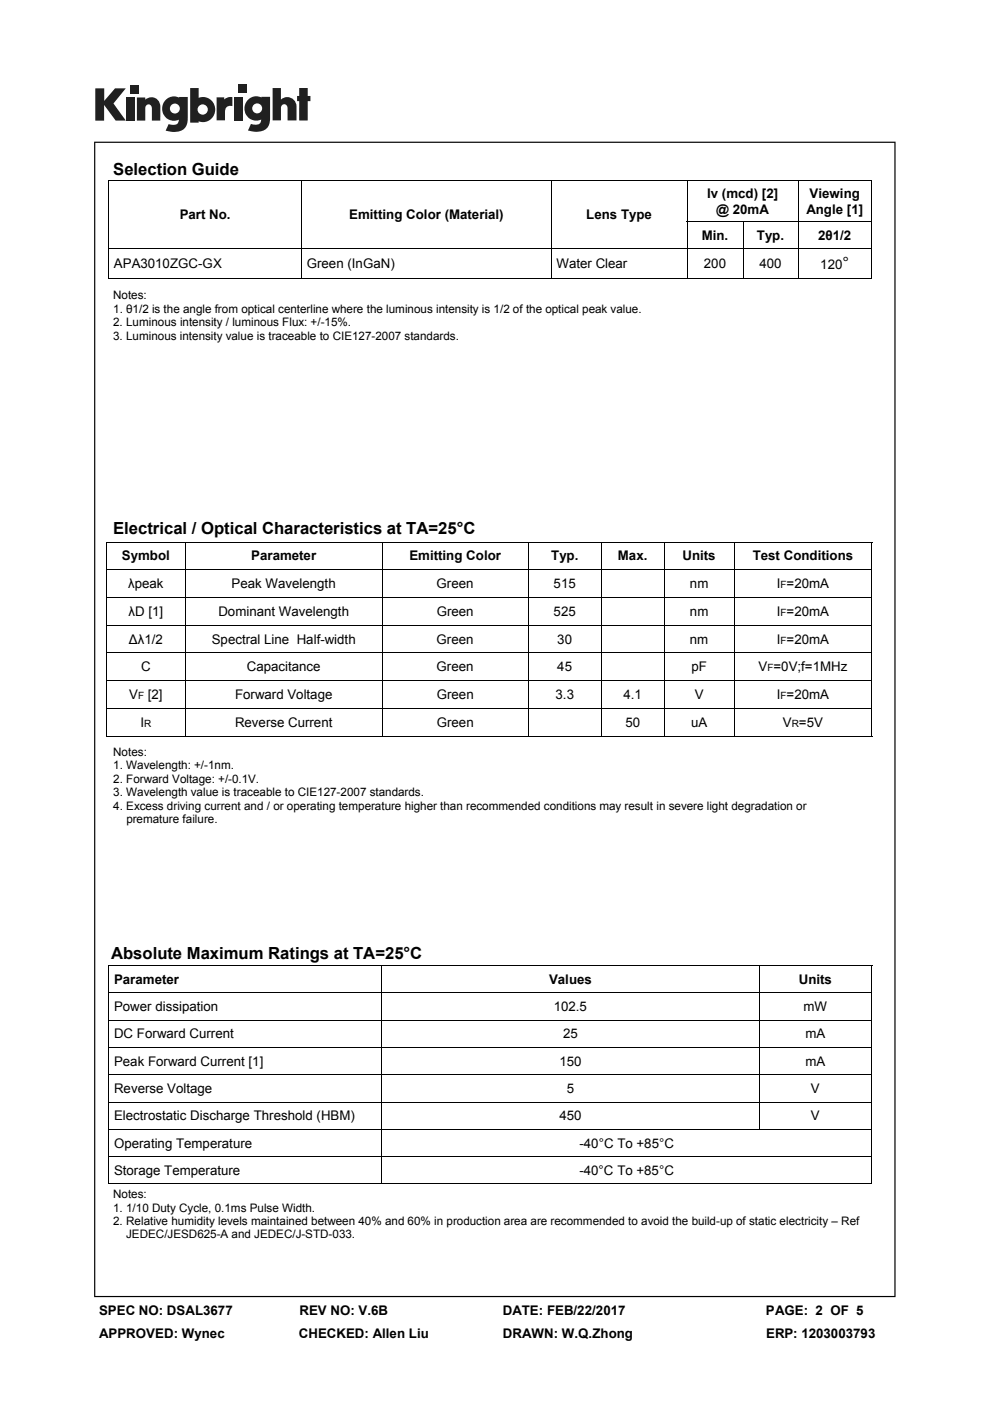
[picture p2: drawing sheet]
<svg xmlns="http://www.w3.org/2000/svg" width="210mm" height="297mm" viewBox="0 0 210 297" stroke-linecap="round" stroke-linejoin="round" font-family="sans-serif">
<defs><g id="words">
<g font-size="3.5">
<text x="24" y="37.1">Selection Guide</text>
<text x="178.7" y="57.1">°</text>
<text x="24" y="113.3">Electrical / Optical Characteristics at TA=25°C</text>
<text x="23.6" y="203.3">Absolute Maximum Ratings at TA=25°C</text>
</g>
<g font-size="2.8">
<text x="38.1" y="46.5">Part No.</text>
<text x="74.1" y="46.5">Emitting Color (Material)</text>
<text x="124.4" y="46.5">Lens Type</text>
<text x="150" y="42.1">Iv (mcd) [2]</text>
<text x="151.9" y="45.3">@ 20mA</text>
<text x="171" y="45.3">Angle [1]</text>
<text x="171.7" y="42.1">Viewing</text>
<text x="148.8" y="50.9">Min.</text>
<text x="160.5" y="50.9">Typ.</text>
<text x="173.5" y="50.9">2θ1/2</text>
<text x="24.2" y="56.8">APA3010ZGC-GX</text>
<text x="65.1" y="56.8">Green (InGaN)</text>
<text x="118.1" y="56.8">Water Clear</text>
<text x="149.3" y="56.8">200</text>
<text x="161.1" y="56.8">400</text>
<text x="174" y="57.1">120</text>
<text x="25.8" y="118.8">Symbol</text>
<text x="53.3" y="118.8">Parameter</text>
<text x="86.8" y="118.8">Emitting Color</text>
<text x="116.9" y="118.8">Typ.</text>
<text x="131.1" y="118.8">Max.</text>
<text x="144.8" y="118.8">Units</text>
<text x="159.7" y="118.8">Test Conditions</text>
<text x="27.2" y="124.7">λpeak</text>
<text x="49.1" y="124.7">Peak Wavelength</text>
<text x="92.6" y="124.7">Green</text>
<text x="117.4" y="124.7">515</text>
<text x="146.3" y="124.7">nm</text>
<text x="164.8" y="124.7">I =20mA</text>
<text x="27.3" y="130.6">λD [1]</text>
<text x="46.3" y="130.6">Dominant Wavelength</text>
<text x="92.6" y="130.6">Green</text>
<text x="117.4" y="130.6">525</text>
<text x="146.3" y="130.6">nm</text>
<text x="164.8" y="130.6">I =20mA</text>
<text x="27.3" y="136.5">Δλ1/2</text>
<text x="44.9" y="136.5">Spectral Line Half-width</text>
<text x="92.6" y="136.5">Green</text>
<text x="118.2" y="136.5">30</text>
<text x="146.3" y="136.5">nm</text>
<text x="164.7" y="136.5">I =20mA</text>
<text x="29.9" y="142.4">C</text>
<text x="52.3" y="142.4">Capacitance</text>
<text x="92.6" y="142.4">Green</text>
<text x="118.2" y="142.4">45</text>
<text x="146.7" y="142.4">pF</text>
<text x="160.9" y="142.4">V =0V;f=1MHz</text>
<text x="27.4" y="148.3">V</text>
<text x="31.3" y="148.3">[2]</text>
<text x="49.8" y="148.3">Forward Voltage</text>
<text x="92.6" y="148.3">Green</text>
<text x="117.8" y="148.3">3.3</text>
<text x="132.3" y="148.3">4.1</text>
<text x="147.4" y="148.3">V</text>
<text x="164.8" y="148.3">I =20mA</text>
<text x="29.8" y="154.1">I</text>
<text x="49.8" y="154.1">Reverse Current</text>
<text x="92.6" y="154.1">Green</text>
<text x="132.6" y="154.1">50</text>
<text x="146.6" y="154.1">uA</text>
<text x="166.1" y="154.1">V =5V</text>
<text x="24.2" y="208.6">Parameter</text>
<text x="116.5" y="208.6">Values</text>
<text x="169.4" y="208.6">Units</text>
<text x="24.2" y="214.3">Power dissipation</text>
<text x="117.5" y="214.3">102.5</text>
<text x="170.4" y="214.3">mW</text>
<text x="24.2" y="220.1">DC Forward Current</text>
<text x="119.4" y="220.1">25</text>
<text x="170.8" y="220.1">mA</text>
<text x="24.2" y="225.9">Peak Forward Current [1]</text>
<text x="118.6" y="225.9">150</text>
<text x="170.8" y="225.9">mA</text>
<text x="24.2" y="231.7">Reverse Voltage</text>
<text x="120.2" y="231.7">5</text>
<text x="172" y="231.7">V</text>
<text x="24.2" y="237.5">Electrostatic Discharge Threshold (HBM)</text>
<text x="118.6" y="237.5">450</text>
<text x="172" y="237.5">V</text>
<text x="24.2" y="243.3">Operating Temperature</text>
<text x="122.9" y="243.3">-40°C To +85°C</text>
<text x="24.2" y="249.1">Storage Temperature</text>
<text x="122.9" y="249.1">-40°C To +85°C</text>
<text x="21" y="278.7">SPEC NO: DSAL3677</text>
<text x="63.5" y="278.7">REV NO: V.6B</text>
<text x="106.6" y="278.7">DATE: FEB/22/2017</text>
<text x="162.5" y="278.7">PAGE: 2 OF 5</text>
<text x="21" y="283.6">APPROVED: Wynec</text>
<text x="63.4" y="283.6">CHECKED: Allen Liu</text>
<text x="106.7" y="283.6">DRAWN: W.Q.Zhong</text>
<text x="162.5" y="283.6">ERP: 1203003793</text>
</g>
<g font-size="2.5">
<text x="24" y="63.5">Notes:</text>
<text x="24" y="66.3">1. θ1/2 is the angle from optical centerline where the luminous intensity is 1/2 of the optical peak value.</text>
<text x="24" y="69.1">2. Luminous intensity / luminous Flux: +/-15%.</text>
<text x="24" y="72">3. Luminous intensity value is traceable to CIE127-2007 standards.</text>
<text x="24" y="160.3">Notes:</text>
<text x="24" y="163.1">1. Wavelength: +/-1nm.</text>
<text x="24" y="166">2. Forward Voltage: +/-0.1V.</text>
<text x="24" y="168.8">3. Wavelength value is traceable to CIE127-2007 standards.</text>
<text x="24" y="171.7">4. Excess driving current and / or operating temperature higher than recommended conditions may result in severe light degradation or</text>
<text x="26.8" y="174.5">premature failure.</text>
<text x="24" y="254">Notes:</text>
<text x="24" y="256.9">1. 1/10 Duty Cycle, 0.1ms Pulse Width.</text>
<text x="24" y="259.7">2. Relative humidity levels maintained between 40% and 60% in production area are recommended to avoid the build-up of static electricity – Ref</text>
<text x="26.8" y="262.6">JEDEC/JESD625-A and JEDEC/J-STD-033.</text>
</g>
<g font-size="2.1">
<text x="165.5" y="124.7">F</text>
<text x="165.5" y="130.6">F</text>
<text x="165.5" y="136.5">F</text>
<text x="162.8" y="142.4">F</text>
<text x="29.3" y="148.3">F</text>
<text x="165.5" y="148.3">F</text>
<text x="30.6" y="154.1">R</text>
<text x="167.9" y="154.1">R</text>
</g>
</g></defs>
<g fill="#231f20">
<path d="M20.2 18.7h1.9v2.7l2.3-2.7h2.3l-2.6 3.2 2.6 3.7h-2.2l-2.4-3.3v3.3h-1.9z"/>
<path d="M26.7 20.7h1.8v4.9h-1.8z"/>
<path d="M49.6 20.7h1.8v4.9h-1.8z"/>
<path d="M27.6 18h1.8v1.8h-1.8z"/>
<path d="M50.6 17.9h1.8v1.8h-1.8z"/>
<path d="M29 20.7h1.8v.4a1.9 1.9 0 0 1 2.2-.3 1.9 1.9 0 0 1 1 2v2.8h-1.8v-2.7a.7 .7 0 0 0-.7-.8 .7 .7 0 0 0-.7 .8v2.7h-1.8z"/>
<path d="M45.9 20.6h1.7v.5a2.02 2.02 0 0 1 1.7-.5v1.9h-.2a1.12 1.12 0 0 0-1.4 1.3v1.7h-1.8z"/>
<path d="M57.8 18.7h1.8v2.4a1.98 1.98 0 0 1 2.2-.3 1.98 1.98 0 0 1 1.1 2v2.7h-1.9v-2.6a.7 .7 0 0 0-.7-.8 .7 .7 0 0 0-.7 .8v2.6h-1.8z"/>
<path d="M63.5 18.7h1.8v1.6h.5v1.1h-.5v4.1h-1.8v-4.1h-.5v-1.1h.5z"/>
<path d="M40.3 18.7v7.3h1.8v-.3a2.63 2.63 0 0 0 3.5-2.5 2.63 2.63 0 0 0-3.5-2.5v-2zM41.9 23.2a1.1 1.1 0 0 1 2.2 0 1.1 1.1 0 0 1-2.2 0z"/>
<path d="M35.3 21a2.56 2.56 0 0 0-.6 3.3 2.56 2.56 0 0 0 3.2 1.1 1.09 1.09 0 0 1-1.5 1.1l-.6-.2-.7 1.4a5.3 5.3 0 0 0 3.8-.2 2.69 2.69 0 0 0 .9-2.4v-4.5h-1.8v.1l-.8-.2a2.44 2.44 0 0 0-1.9 .5zM36 23a1.06 1.06 0 0 1 2.1 0 1.06 1.06 0 0 1-2.1 0z"/>
<path d="M52.8 21a2.56 2.56 0 0 0-.6 3.3 2.56 2.56 0 0 0 3.2 1 1.09 1.09 0 0 1-1.5 1.1l-.7-.1-.6 1.4a5.3 5.3 0 0 0 3.7-.3 2.69 2.69 0 0 0 1-2.3v-4.6h-1.8v.2l-.9-.3a2.44 2.44 0 0 0-1.8 .6zM53.5 23a1.06 1.06 0 0 1 2.1 0 1.06 1.06 0 0 1-2.1 0z"/>
</g>
<path d="M20 30v245h169.9v-245zM20.2 30.3h169.5v244.5h-169.5z" fill="#000"/>
<g fill="none" stroke="#000" stroke-width=".21">
<path d="M23 38.4h161.9M23.1 38.3v20.6M64 38.4v14.2M117 38.4v14.2M145.7 38.4v8.6M169.3 38.4v8.6M184.8 38.3v20.6M23 59h161.9M23.2 52.7h161.5M64 52.8v6.1M117 52.8v6.1M145.6 47.1h39.1"/>
<path d="M145.7 47.1v5.5M145.7 52.8v6.1M157.6 47.1v5.5M157.6 52.8v6.1M169.3 47.1v5.5M169.3 52.8v6.1M22.5 114.9h162.5M22.6 114.9v41.1M39.3 115v5.6M81.2 115v5.6M112 115v5.6M127.6 115v5.6"/>
<path d="M140.9 115v5.6M155.8 115v5.6M184.9 114.9v41.1M22.7 120.7h162.1M22.7 126.7h162.1M22.7 132.6h162.1M22.7 138.4h162.1M39.3 120.8v5.8M39.3 126.7v5.8M39.3 132.6v5.7M39.3 138.5v5.8M81.2 120.8v5.8"/>
<path d="M81.2 126.7v5.8M81.2 132.6v5.7M81.2 138.5v5.8M112 120.8v5.8M112 126.7v5.8M112 132.6v5.7M112 138.5v5.8M127.6 120.8v5.8M127.6 126.7v5.8M127.6 132.6v5.7M127.6 138.5v5.8M140.9 120.8v5.8"/>
<path d="M140.9 126.7v5.8M140.9 132.6v5.7M140.9 138.5v5.8M155.8 120.8v5.8M155.8 126.7v5.8M155.8 132.6v5.7M155.8 138.5v5.8M22.5 156.1h162.5M22.7 144.3h162.1M22.7 150.3h162.1M39.3 144.4v5.8M39.3 150.3v5.7"/>
<path d="M81.2 144.4v5.8M81.2 150.3v5.7M112 144.4v5.8M112 150.3v5.7M127.6 144.4v5.8M127.6 150.3v5.7M140.9 144.4v5.8M140.9 150.3v5.7M155.8 144.4v5.8M155.8 150.3v5.7M23 204.8h162M23.1 204.7v46.2"/>
<path d="M23.2 210.5h161.6M23.2 216.3h161.6M81 204.9v5.5M81 210.6v5.6M81 216.4v5.6M161 204.9v5.5M161 210.6v5.6M161 216.4v5.6M184.9 204.7v46.2M23.2 222.1h161.6M23.2 227.9h161.6M23.2 233.7h161.6"/>
<path d="M23.2 239.5h161.6M81 222.2v5.6M81 228v11.4M81 239.6v5.6M161 222.2v5.6M161 228v11.4M23 251h162M23.2 245.3h161.6M81 245.4v5.5"/>
</g>
<use href="#words"/>
</svg>
